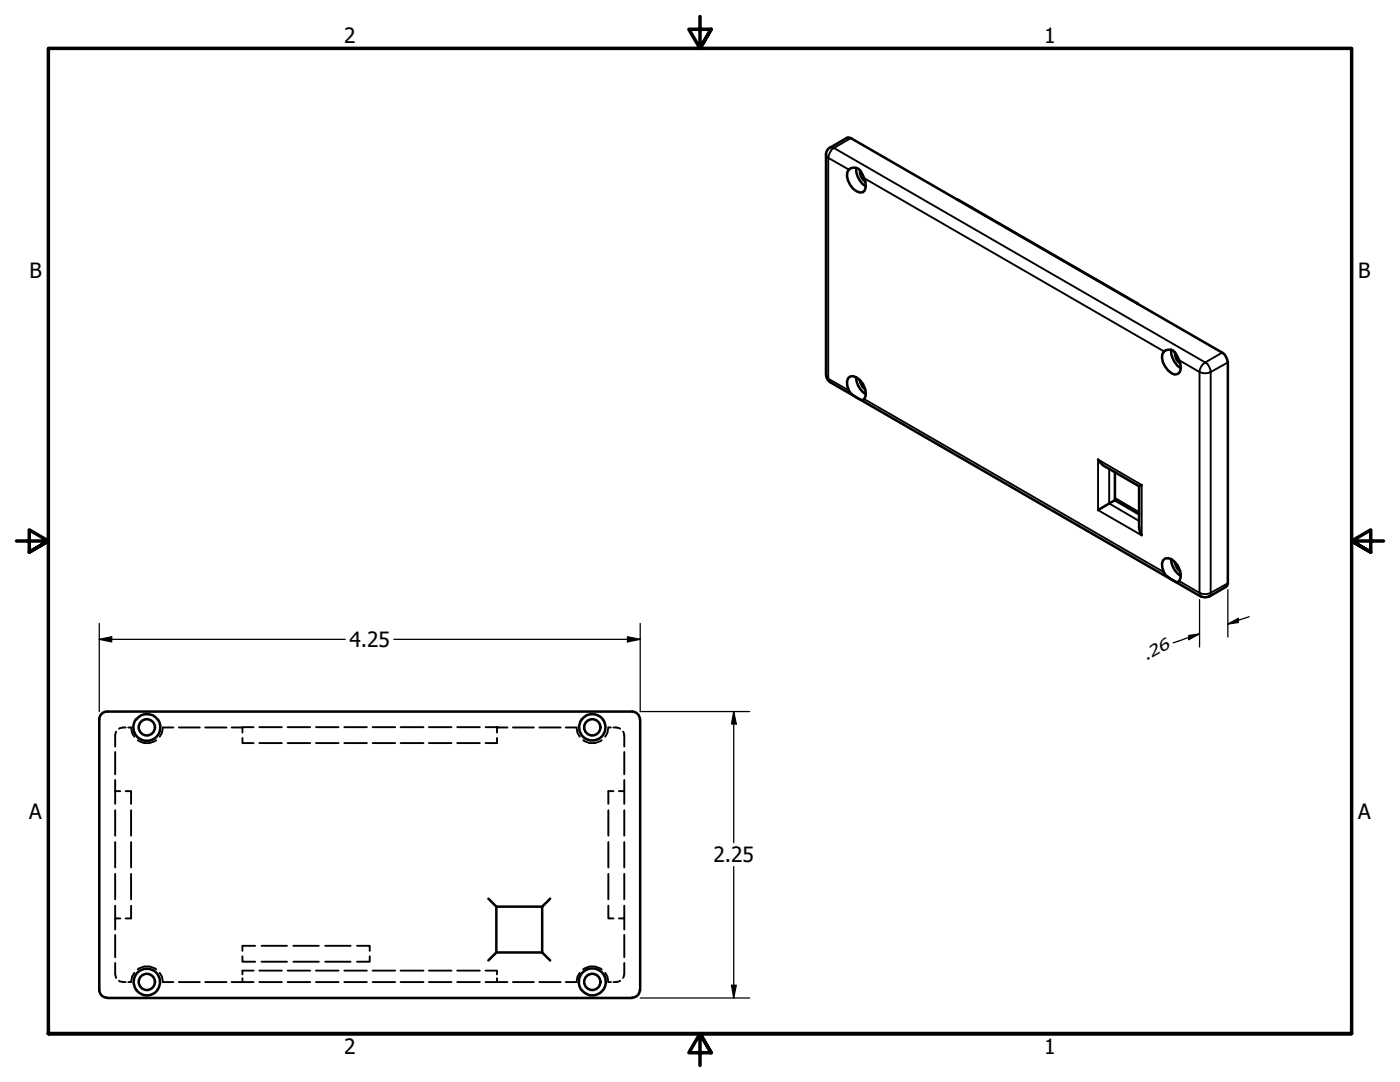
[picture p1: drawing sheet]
<svg xmlns="http://www.w3.org/2000/svg" width="279mm" height="216mm" viewBox="0 0 279 216" stroke-linecap="round" stroke-linejoin="round" font-family="sans-serif">
<defs><g id="words">
<g font-size="4.2">
<text x="68.7" y="8.6">2</text>
<text x="208.4" y="8.6">1</text>
<text x="5.9" y="55.5">B</text>
<text x="271.1" y="55.5">B</text>
<text x="69.7" y="129.1">4.25</text>
<text x="5.8" y="163.4">A</text>
<text x="271" y="163.4">A</text>
<text x="142.4" y="172.1">2.25</text>
<text x="68.7" y="210.3">2</text>
<text x="208.4" y="210.3">1</text>
</g>
<text font-size="3.1" x="228.7" y="132" transform="rotate(-30 228.7 132)">.26</text>
</g></defs>
<!-- layer: Hidden (ANSI) -->
<g fill="none" stroke="#000" stroke-width=".38">
<path d="M23 150.1v4.4M23 155.6v4.8M23 157.9h1M23.2 146l-.2 .7v2.3M25.1 157.9h1.1v2.5M25.1 145.2l-1.4 .2M25.6 145.2h.6l.2 1 .4 .8M27.5 147.7a3 3 0 0 0 3.7 0M34.6 145.2h-2.1l-.2 1-.4 .8M35.7 145.2h4.2M41 145.2h4.2M46.2 145.2h2.2v1"/>
<path d="M48.4 145.1h2.2M48.4 147.3v1h2.2M51.8 145.1h4.5M51.8 148.3h4.5M57.4 145.1h4.5M57.4 148.3h4.5M63.1 145.1h4.5M63.1 148.3h4.5M68.7 145.1h4.5M68.7 148.3h4.5M74.4 145.1h4.5M74.4 148.3h4.5"/>
<path d="M79.9 145.1h4.6M79.9 148.3h4.6M85.6 145.1h4.5M85.6 148.3h4.5M91.2 145.1h4.6M91.2 148.3h4.6M96.9 145.1h2.3M99.2 147.3v1h-2.3M101.3 145.2h-2.1v1M102.4 145.2h4.2M107.6 145.2h4.3M112.9 145.2h2.2l.2 1 .4 .8"/>
<path d="M116.4 147.7a3 3 0 0 0 3.7 0M121.9 145.2h-.5l-.2 1-.4 .8M122.4 145.2h.6l.8 .2M122.4 157.9h-1v2.5M123.5 157.9h1.1M124.3 146l.3 .7v2.3M124.6 150.1v4.4M124.6 155.6v4.8M23 161.7v5.1M23 168v5.1M23 174.4v5.1M26.2 161.7v5.1"/>
<path d="M26.2 168v5.1M26.2 174.4v5.1M121.4 161.7v5.1M121.4 168v5.1M121.4 174.4v5.1M124.6 161.7v5.1M124.6 168v5.1M124.6 174.4v5.1M23 192.2v2.2l.2 .7M23 180.7v4.8M23 186.6v4.4M23 183.3h1"/>
<path d="M23.7 195.7l1.4 .3M26.2 180.7v2.6h-1.1M26.8 194.1l-.4 .8-.2 1.1h-.6M27.5 193.4a3 3 0 0 1 3.7 0M31.9 194.1l.4 .8 .2 1.1h2.1M35.7 196h4.2M41 196h4.2M46.2 196h4.4M48.4 190.8v1.1h2.5M48.4 195.2v.8M50.6 193.7h-2.2v.7M50.9 188.7h-2.5v1"/>
<path d="M51.8 193.7h4.5M51.8 196h4.5M52.2 191.9h5.1M52.2 188.7h5.1M57.4 193.7h4.5M57.4 196h4.5M58.5 191.9h5.1M58.5 188.7h5.1M63.1 193.7h4.5M63.1 196h4.5M64.9 191.9h5.1M64.9 188.7h5.1"/>
<path d="M68.7 193.7h4.5M68.7 196h4.5M71.2 188.7h2.6v1M73.8 190.8v1.1h-2.6M74.4 193.7h4.5M74.4 196h4.5M79.9 193.7h4.6M79.9 196h4.6M85.6 193.7h4.5M85.6 196h4.5M91.2 193.7h4.6M91.2 196h4.6"/>
<path d="M96.9 193.7h2.3v.7M96.9 196h4.4M99.2 195.2v.8M102.4 196h4.2M107.6 196h4.3M115.7 194.1l-.4 .8-.2 1.1h-2.2M116.4 193.4a3 3 0 0 1 3.7 0M120.8 194.1l.4 .8 .2 1.1h.5M121.4 180.7v2.6h1M123.5 183.3h1.1M123.8 195.7l-.8 .3h-.6M124.6 192.2v2.2l-.3 .7"/>
<path d="M124.6 180.7v4.8M124.6 186.6v4.4"/>
</g>
<g fill="#000">
<circle cx="99.2" cy="145.2" r=".19"/>
<circle cx="99.2" cy="145.1" r=".19"/>
</g>
<!-- layer: Visible (ANSI) -->
<g fill="none" stroke="#000" stroke-width=".51">
<path d="M164.8 30.8v44.1M165.7 29.4a1.62 1.62 0 0 0-.9 1.4M165.7 29.5l3.3-2 .8 .1 74.1 42.8a2.77 2.77 0 0 1 1.1 1.9v44.1l-.1 .4-.2 .3-3.4 2M169.4 33.8a1.58 1.58 0 0 1 2.6 .7 4.7 4.7 0 0 1 .6 3.5l-.4 .4a2.46 2.46 0 0 1-2.5-1.5 2.58 2.58 0 0 1-.3-3.1zM170.9 33.5a4.1 4.1 0 0 0 1.9 3.7M171.6 34a2.32 2.32 0 0 0 1.1 2.3M191.1 39.9l36 20.7M164.9 74.9a1.56 1.56 0 0 0 .8 1.3M165.7 76.3l74 42.8M169.2 75.5a1.48 1.48 0 0 1 2.4 .3 3.4 3.4 0 0 1 .9 3.8 .86 .86 0 0 1-1.2-.1 3.2 3.2 0 0 1-2.1-4zM170.8 75.2a4.3 4.3 0 0 0 2 3.5M171.6 75.8l.5 1.4 .6 .5"/>
<path d="M227 60.6h.1M232.3 70.1a1.6 1.6 0 0 1 2.5 .6 5.4 5.4 0 0 1 .8 2.9l-.1 .6-.4 .4a2.25 2.25 0 0 1-2.6-1.4 2.59 2.59 0 0 1-.2-3.1zM233.7 69.8a4.1 4.1 0 0 0 1.9 3.7M234.5 70.3a2.43 2.43 0 0 0 1 2.2M219.1 91.7l1.1 1.2 7.1 4.1v8.2l.2 .8 .3 .8M222.5 99.4l4.6 2.7-.3 .2M222.5 94.2v5.6M227.8 96.8l-.5 .2M219.1 101.8l3.4-2 4.8 2.8M225.4 101.2l-.3 .1M232.1 111.8a1.48 1.48 0 0 1 2.3 .3 3.4 3.4 0 0 1 .9 3.9l-.2 .1h-.3l-.7-.3a3.1 3.1 0 0 1-2-4zM233.7 111.6a4.3 4.3 0 0 0 1.9 3.3"/>
<path d="M234.4 112.1l.6 1.4 .5 .5M239.7 119a1.56 1.56 0 0 0 1.6 0M19.8 143.6v53.9a1.56 1.56 0 0 0 1.6 1.6M21.4 142a1.56 1.56 0 0 0-1.6 1.5M21.4 142h104.8M27.1 143.5a2.7 2.7 0 0 0 .4 3.6 2.7 2.7 0 0 0 3.6 0 2.7 2.7 0 0 0 .4-3.6M27.2 143.6a2.64 2.64 0 0 1 4.2 0M116.1 143.6a2.64 2.64 0 0 1 4.2 0M116.1 143.6a2.64 2.64 0 0 0 .3 3.5 2.64 2.64 0 0 0 3.6 0 2.64 2.64 0 0 0 .3-3.5M126.1 142a1.56 1.56 0 0 1 1.6 1.5M127.8 143.6v53.9M97.5 179.3l1.6 1.6h9.1"/>
<path d="M109.8 179.3l-1.6 1.6v9.2l1.6 1.5M21.4 199.1h104.8M27.2 197.5a2.64 2.64 0 0 0 4.2 0M27.2 197.5a2.64 2.64 0 0 1 .3-3.5 2.64 2.64 0 0 1 3.6 0 2.64 2.64 0 0 1 .3 3.5M99.1 180.9v9.2l-1.6 1.5M99.1 190.1h9.1M116 197.5a2.7 2.7 0 0 1 .4-3.6 2.7 2.7 0 0 1 3.6 0 2.7 2.7 0 0 1 .4 3.6M116.1 197.5a2.64 2.64 0 0 0 4.2 0M127.7 197.5a1.56 1.56 0 0 1-1.6 1.6"/>
<circle cx="29.3" cy="145.1" r="1.62"/>
<circle cx="118.2" cy="145.1" r="1.62"/>
<circle cx="29.3" cy="195.9" r="1.62"/>
<circle cx="118.2" cy="195.9" r="1.62"/>
</g>
<!-- layer: Visible Narrow (ANSI) -->
<g fill="none" stroke="#000" stroke-width=".38">
<path d="M165.7 29.5h.7M166.4 29.5a2.77 2.77 0 0 0-1.1 2l-.5-.7M166.4 29.5l74.1 42.8M169.4 33.8l-4.1-2.3v44.1l4.1 2.3M169.8 27.6l-3.4 1.9M172.5 35.6l59.8 34.5M164.8 74.9l.9 1.4M172.5 79.6l59.8 34.6M235.3 71.9l4.1 2.3v44.1l-4.1-2.3M240.5 72.3a2.32 2.32 0 0 0-1.1 1.9 2.56 2.56 0 0 0 2.2 0M240.5 72.3a2.47 2.47 0 0 1 1.1 1.9M241.6 74.2v44.1"/>
<path d="M243.9 70.4l-3.4 1.9M245 72.3l-3.4 1.9M219.1 91.7l8.7 5.1v10l-8.7-5zM221.4 93.5v7l5.9 3.4M241.6 118.3a2.56 2.56 0 0 1-2.2 0l.1 .4 .2 .4M241.6 118.3v.4l-.3 .4M245 116.4l-3.4 1.9"/>
</g>
<!-- layer: Border (ANSI) -->
<path d="M139.7 3.3v6.4l-2.2-3.9h4.4l-2.2 3.9 2.2-3.9M3.3 107.9h6.4l-3.9-2.2v4.5l3.9-2.3-3.9 2.3M276.1 107.9h-6.4l3.9-2.2v4.5l-3.9-2.3 3.9 2.3M9.7 206.2v-196.5h260v196.5h-260h260M141.9 210.1l-2.2-3.9 2.2 3.9h-4.4l2.2-3.9v6.4" fill="none" stroke="#000" stroke-width=".7"/>
<!-- layer: Dimension (ANSI) -->
<g fill="none" stroke="#000" stroke-width=".25">
<path d="M239.4 119.6v9.5M245 117.7v9.4M19.8 127.6l2.5-.5v1zM19.8 127.6h49.1M19.8 124.4v17.6M78.6 127.6h49.2M125.2 127.1l2.6 .5-2.6 .5zM127.8 124.4v17.6h21.8M237.2 126.8l2.2-.3-2.2 1.1zM239.4 126.5l-5.3 1.8M245 124.5l2.1-1.1v.8zM249.3 123.1l-4.3 1.4"/>
<path d="M146.4 142l.5 2.5h-.9zM146.4 142v26.1M146.4 172.9v26.2M127.8 199.1h21.8M146 196.6h.9l-.5 2.5z"/>
</g>
<g fill="#000">
<path d="M19.8 127.6l2.5-.5v1z" fill-rule="evenodd"/>
<path d="M125.2 127.1l2.6 .5-2.6 .5z" fill-rule="evenodd"/>
<path d="M237.2 126.8l2.2-.3-2.2 1.1z" fill-rule="evenodd"/>
<path d="M245 124.5l2.1-1.1v.8z" fill-rule="evenodd"/>
<path d="M146.4 142l.5 2.5h-.9z" fill-rule="evenodd"/>
<path d="M146 196.6h.9l-.5 2.5z" fill-rule="evenodd"/>
</g>
<use href="#words"/>
</svg>
